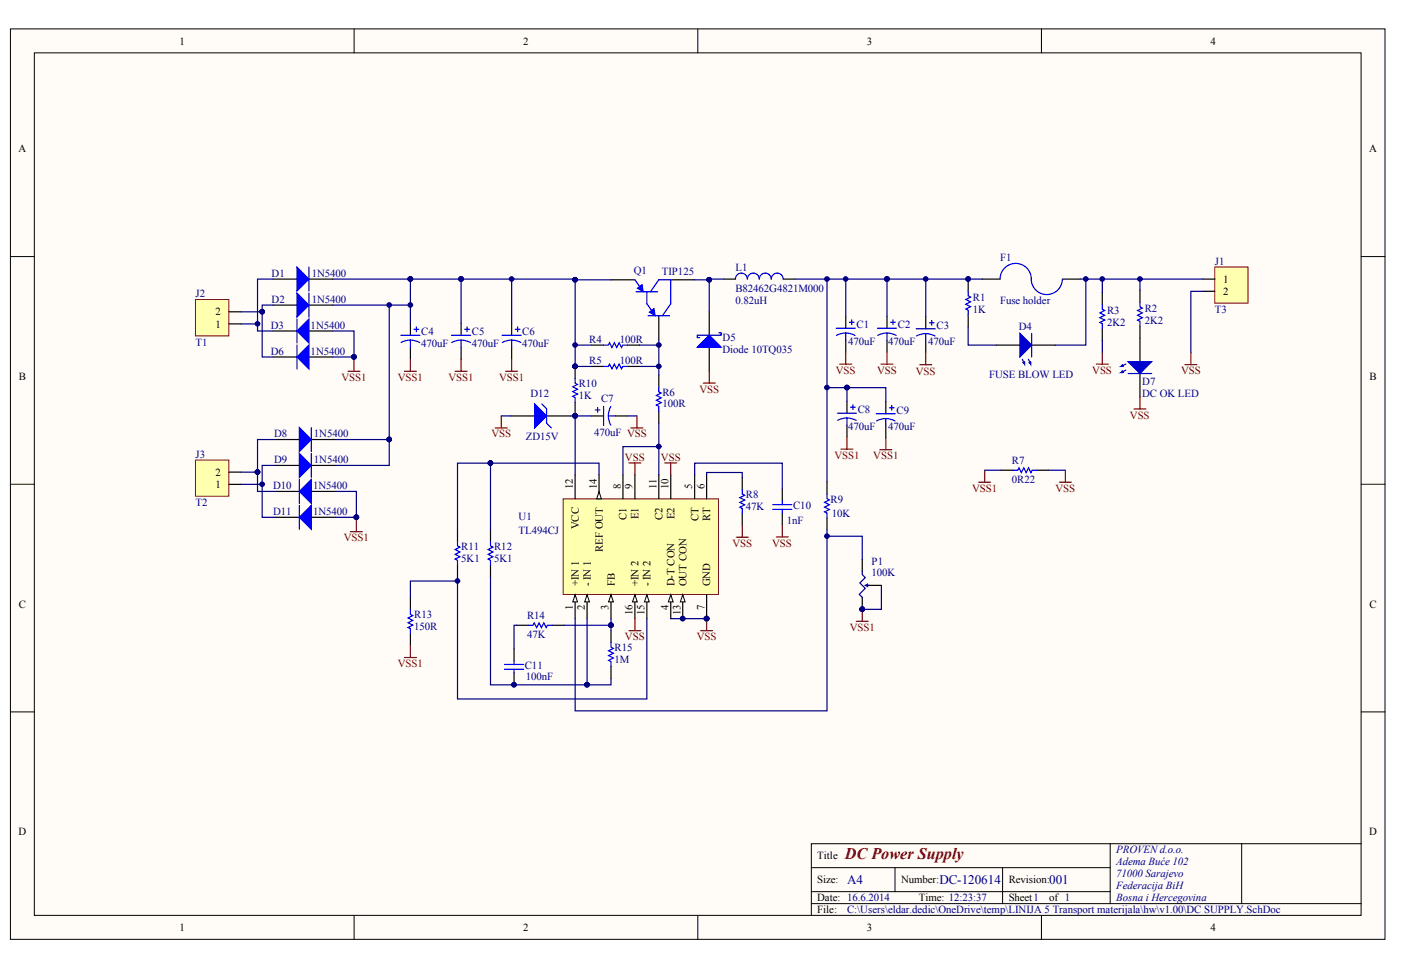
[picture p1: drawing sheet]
<svg xmlns="http://www.w3.org/2000/svg" width="289mm" height="200mm" viewBox="0 0 289 200" stroke-linecap="round" stroke-linejoin="round" font-family="sans-serif">
<defs><g id="words">
<text font-size="3.3" fill="#800000" x="174.2" y="177.2">DC Power Supply</text>
<g font-size="2.7" fill="#000080">
<text x="174.7" y="182.3">A4</text>
<text x="193.7" y="182.3">DC-120614</text>
<text x="216.4" y="182.3">001</text>
</g>
<g font-size="2.2">
<text x="37" y="9.2">1</text>
<text x="107.9" y="9.2">2</text>
<text x="178.8" y="9.2">3</text>
<text x="249.6" y="9.2">4</text>
<text x="3.8" y="31.4">A</text>
<text x="282.4" y="31.4">A</text>
<text x="252.2" y="58.3">1</text>
<text x="44.4" y="65">2</text>
<text x="252.2" y="60.8">2</text>
<text x="44.4" y="67.5">1</text>
<text x="3.9" y="78.4">B</text>
<text x="282.5" y="78.4">B</text>
<text x="44.4" y="100.6">1</text>
<text x="44.4" y="98.1">2</text>
<text x="118.1" y="100.9" transform="rotate(-90 118.1 100.9)">12</text>
<text x="123.1" y="100.9" transform="rotate(-90 123.1 100.9)">14</text>
<text x="128" y="100.9" transform="rotate(-90 128 100.9)">8</text>
<text x="130.5" y="100.9" transform="rotate(-90 130.5 100.9)">9</text>
<text x="135.4" y="100.9" transform="rotate(-90 135.4 100.9)">11</text>
<text x="137.9" y="100.9" transform="rotate(-90 137.9 100.9)">10</text>
<text x="142.8" y="100.9" transform="rotate(-90 142.8 100.9)">5</text>
<text x="145.3" y="100.9" transform="rotate(-90 145.3 100.9)">6</text>
<text x="129.2" y="107.2" transform="rotate(-90 129.2 107.2)">C1</text>
<text x="131.7" y="107.1" transform="rotate(-90 131.7 107.1)">E1</text>
<text x="136.6" y="107.2" transform="rotate(-90 136.6 107.2)">C2</text>
<text x="139.1" y="107.1" transform="rotate(-90 139.1 107.1)">E2</text>
<text x="144" y="107.5" transform="rotate(-90 144 107.5)">CT</text>
<text x="146.5" y="107.5" transform="rotate(-90 146.5 107.5)">RT</text>
<text x="119.4" y="109.2" transform="rotate(-90 119.4 109.2)">VCC</text>
<text x="124.3" y="113.8" transform="rotate(-90 124.3 113.8)">REF OUT</text>
<text x="3.9" y="125.3">C</text>
<text x="118.1" y="125.7" transform="rotate(-90 118.1 125.7)">1</text>
<text x="119.4" y="120.9" transform="rotate(-90 119.4 120.9)">+IN 1</text>
<text x="120.6" y="125.7" transform="rotate(-90 120.6 125.7)">2</text>
<text x="121.8" y="120.9" transform="rotate(-90 121.8 120.9)">- IN 1</text>
<text x="125.5" y="125.7" transform="rotate(-90 125.5 125.7)">3</text>
<text x="126.8" y="120.9" transform="rotate(-90 126.8 120.9)">FB</text>
<text x="131.7" y="120.9" transform="rotate(-90 131.7 120.9)">+IN 2</text>
<text x="134.2" y="120.9" transform="rotate(-90 134.2 120.9)">- IN 2</text>
<text x="137.9" y="125.7" transform="rotate(-90 137.9 125.7)">4</text>
<text x="139.1" y="120.9" transform="rotate(-90 139.1 120.9)">D-T CON</text>
<text x="141.5" y="120.9" transform="rotate(-90 141.5 120.9)">OUT CON</text>
<text x="145.3" y="125.7" transform="rotate(-90 145.3 125.7)">7</text>
<text x="146.5" y="120.9" transform="rotate(-90 146.5 120.9)">GND</text>
<text x="282.5" y="125.3">C</text>
<text x="130.5" y="126.8" transform="rotate(-90 130.5 126.8)">16</text>
<text x="132.9" y="126.8" transform="rotate(-90 132.9 126.8)">15</text>
<text x="140.3" y="126.8" transform="rotate(-90 140.3 126.8)">13</text>
<text x="3.8" y="172.3">D</text>
<text x="282.4" y="172.3">D</text>
<text x="168.5" y="177.2">Title</text>
<text x="168.5" y="182.2">Size:</text>
<text x="168.5" y="185.9">Date: 16.6.2014</text>
<text x="185.8" y="182.2">Number:</text>
<text x="189.5" y="185.9">Time: 12:23:37</text>
<text x="208" y="182.2">Revision:</text>
<text x="208" y="185.9">Sheet1</text>
<text x="216.4" y="185.9">of 1</text>
<text x="168.5" y="188.3">File:</text>
<text x="37" y="192">1</text>
<text x="107.9" y="192">2</text>
<text x="178.8" y="192">3</text>
<text x="249.6" y="192">4</text>
</g>
<g font-size="2.2" fill="#000080">
<text x="206.2" y="53.8">F1</text>
<text x="56" y="57.1">D1</text>
<text x="64.3" y="57.1">1N5400</text>
<text x="130.7" y="56.5">Q1</text>
<text x="136.5" y="56.7">TIP125</text>
<text x="151.7" y="55.9">L1</text>
<text x="250.5" y="54.6">J1</text>
<text x="40.3" y="61.3">J2</text>
<text x="56" y="62.4">D2</text>
<text x="64.3" y="62.4">1N5400</text>
<text x="151.7" y="62.8">0.82uH</text>
<text x="151.7" y="60.3">B82462G4821M000</text>
<text x="200.6" y="62.1">R1</text>
<text x="200.6" y="64.5">1K</text>
<text x="206.2" y="62.8">Fuse holder</text>
<text x="228.3" y="64.8">R3</text>
<text x="236.1" y="64.4">R2</text>
<text x="250.5" y="64.6">T3</text>
<text x="40.3" y="71.3">T1</text>
<text x="55.8" y="67.8">D3</text>
<text x="64.1" y="67.8">1N5400</text>
<text x="86.9" y="69.2">C4</text>
<text x="86.9" y="71.6">470uF</text>
<text x="97.3" y="69.2">C5</text>
<text x="97.3" y="71.6">470uF</text>
<text x="107.7" y="69.2">C6</text>
<text x="107.7" y="71.6">470uF</text>
<text x="121.5" y="70.7">R4</text>
<text x="127.8" y="70.7">100R</text>
<text x="149" y="70.4">D5</text>
<text x="174.9" y="71.2">470uF</text>
<text x="176.6" y="67.7">C1</text>
<text x="183.2" y="71.2">470uF</text>
<text x="185.2" y="67.7">C2</text>
<text x="191.4" y="71.2">470uF</text>
<text x="193.1" y="67.8">C3</text>
<text x="210.1" y="68">D4</text>
<text x="228.3" y="67.3">2K2</text>
<text x="236.1" y="66.8">2K2</text>
<text x="55.8" y="73.1">D6</text>
<text x="64.1" y="73.1">1N5400</text>
<text x="121.5" y="75.1">R5</text>
<text x="127.8" y="75.1">100R</text>
<text x="149" y="72.8">Diode 10TQ035</text>
<text x="204" y="78">FUSE BLOW LED</text>
<text x="109.4" y="81.9">D12</text>
<text x="119.4" y="79.8">R10</text>
<text x="119.4" y="82.2">1K</text>
<text x="124" y="82.8">C7</text>
<text x="136.6" y="81.6">R6</text>
<text x="235.6" y="79.5">D7</text>
<text x="235.6" y="81.9">DC OK LED</text>
<text x="122.5" y="90">470uF VSS</text>
<text x="136.6" y="84">100R</text>
<text x="174.9" y="88.7">470uF</text>
<text x="176.9" y="85.2">C8</text>
<text x="183.2" y="88.7">470uF</text>
<text x="184.9" y="85.3">C9</text>
<text x="40.3" y="94.4">J3</text>
<text x="56.5" y="90.1">D8</text>
<text x="56.5" y="95.5">D9</text>
<text x="64.7" y="90.1">1N5400</text>
<text x="64.7" y="95.5">1N5400</text>
<text x="108.4" y="90.6">ZD15V</text>
<text x="208.7" y="95.7">R7</text>
<text x="56.3" y="100.8">D10</text>
<text x="64.6" y="100.8">1N5400</text>
<text x="208.7" y="99.7">0R22</text>
<text x="40.3" y="104.4">T2</text>
<text x="56.3" y="106.2">D11</text>
<text x="64.6" y="106.2">1N5400</text>
<text x="107" y="107.2">U1</text>
<text x="153.8" y="102.6">R8</text>
<text x="153.8" y="105.1">47K</text>
<text x="163.6" y="105.1">C10</text>
<text x="171.3" y="103.6">R9</text>
<text x="171.5" y="106.7">10K</text>
<text x="95.1" y="113.3">R11</text>
<text x="101.9" y="113.3">R12</text>
<text x="107" y="110.1">TL494CJ</text>
<text x="162.3" y="108.1">1nF</text>
<text x="95.1" y="115.8">5K1</text>
<text x="101.9" y="115.8">5K1</text>
<text x="179.8" y="116.4">P1</text>
<text x="179.8" y="118.8">100K</text>
<text x="85.4" y="127.4">R13</text>
<text x="85.4" y="129.9">150R</text>
<text x="108.7" y="127.7">R14</text>
<text x="108.7" y="131.7">47K</text>
<text x="126.7" y="134.2">R15</text>
<text x="126.7" y="136.7">1M</text>
<text x="108.2" y="138">C11</text>
<text x="108.4" y="140.3">100nF</text>
<text x="230.2" y="176">PROVEN d.o.o.</text>
<text x="230.2" y="178.4">Adema Buće 102</text>
<text x="230.2" y="180.9">71000 Sarajevo</text>
<text x="230.2" y="183.4">Federacija BiH</text>
<text x="230.2" y="185.9">Bosna i Hercegovina</text>
<text x="174.7" y="188.3">C:\Users\eldar.dedic\OneDrive\temp\LINIJA 5 Transport materijala\hw\v1.00\DC SUPPLY.SchDoc</text>
</g>
<g font-size="2.2" fill="#800000">
<text x="172.4" y="77.1">VSS</text>
<text x="180.9" y="77.1">VSS</text>
<text x="188.9" y="77.2">VSS</text>
<text x="225.3" y="77.1">VSS</text>
<text x="243.6" y="77.2">VSS</text>
<text x="70.4" y="78.5">VSS1</text>
<text x="82" y="78.5">VSS1</text>
<text x="92.5" y="78.5">VSS1</text>
<text x="102.9" y="78.5">VSS1</text>
<text x="144.2" y="81">VSS</text>
<text x="233" y="86.3">VSS</text>
<text x="101.4" y="90.2">VSS</text>
<text x="128.9" y="95">VSS</text>
<text x="136.3" y="95">VSS</text>
<text x="172.1" y="94.6">VSS1</text>
<text x="180.1" y="94.7">VSS1</text>
<text x="200.5" y="101.4">VSS1</text>
<text x="217.7" y="101.4">VSS</text>
<text x="70.9" y="111.6">VSS1</text>
<text x="151" y="112.8">VSS</text>
<text x="159.3" y="112.7">VSS</text>
<text x="175.2" y="130.1">VSS1</text>
<text x="82" y="137.6">VSS1</text>
<text x="128.9" y="132">VSS</text>
<text x="143.7" y="132">VSS</text>
</g>
</g></defs>
<g fill="#fffcf8" stroke="#000" stroke-width=".21">
<path d="M2.2 6h283.4v187.7h-283.4z"/>
<path d="M7.1 10.9h273.6v177.9h-273.6z"/>
</g>
<g fill="none" stroke="#000" stroke-width=".21">
<path d="M73 6v4.9M143.9 6v4.9M214.8 6v4.9M2.2 52.9h4.9M280.7 52.9h5M2.2 99.9h4.9M280.7 99.9h5M2.2 146.8h4.9M280.7 146.8h5M167.3 178.9h61.7M184.6 178.9v5M206.8 178.9v7.4"/>
<path d="M229 174v12.3M256.1 174h-88.8v14.8M280.7 174h-24.6v12.3M73 188.8v5M143.9 188.8v5M167.3 186.3h113.4M167.3 183.9h61.7M214.8 188.8v5"/>
</g>
<path d="M116.1 102.9h32.1v19.7h-32.1z" fill="#ffffb0" stroke="#800000" stroke-width=".21"/>
<path d="M118.6 97.9v5M138.3 97.9v5M138.3 122.6v5" fill="none" stroke="#000" stroke-width=".25"/>
<path d="M138.3 122.6l.5 1.5h-1z" fill="#fffcf8" stroke="#000" stroke-width=".21"/>
<path d="M140.8 122.6v5" fill="none" stroke="#000" stroke-width=".25"/>
<path d="M140.8 122.6l.5 1.5h-1z" fill="#fffcf8" stroke="#000" stroke-width=".21"/>
<circle cx="140.8" cy="127.6" r=".48" fill="#000080" stroke="#000080" stroke-width=".21"/>
<path d="M145.7 97.9v5M133.4 122.6v5" fill="none" stroke="#000" stroke-width=".25"/>
<path d="M133.4 122.6l.5 1.5h-1z" fill="#fffcf8" stroke="#000" stroke-width=".21"/>
<path d="M130.9 122.6v5" fill="none" stroke="#000" stroke-width=".25"/>
<path d="M130.9 122.6l.5 1.5h-1z" fill="#fffcf8" stroke="#000" stroke-width=".21"/>
<path d="M118.6 122.6v5" fill="none" stroke="#000" stroke-width=".25"/>
<path d="M118.6 122.6l.5 1.5h-1z" fill="#fffcf8" stroke="#000" stroke-width=".21"/>
<path d="M121.1 122.6v5" fill="none" stroke="#000" stroke-width=".25"/>
<path d="M121.1 122.6l.5 1.5h-1z" fill="#fffcf8" stroke="#000" stroke-width=".21"/>
<path d="M126 122.6v5" fill="none" stroke="#000" stroke-width=".25"/>
<path d="M126 122.6l.5 1.5h-1z" fill="#fffcf8" stroke="#000" stroke-width=".21"/>
<path d="M123.5 97.9v5M128.5 97.9v5M130.9 97.9v5M135.9 97.9v5M145.7 122.6v5" fill="none" stroke="#000" stroke-width=".25"/>
<circle cx="145.7" cy="127.6" r=".48" fill="#000080" stroke="#000080" stroke-width=".21"/>
<path d="M123.5 101.4l.5 1.5h-1z" fill="#fffcf8" stroke="#000" stroke-width=".21"/>
<g fill="none" stroke="#000" stroke-width=".25">
<path d="M56.3 57.6h4.9M63.7 57.6h4.9M126 57.7h4.9M138.3 57.7h5M149.2 57.6h2.5M161.5 57.6h2.5M56.3 62.9h4.9M56.3 73.6h4.9M56.3 68.3h4.9M63.7 62.9h4.9M63.7 73.6h4.9M63.7 68.3h4.9"/>
<path d="M84.6 66.7v2.4M84.6 71.6v2.5M95.1 66.7v2.4M95.1 71.6v2.5M105.5 66.7v2.4M105.5 71.6v2.5M122 71.2h2.5M122 75.6h2.5M129.4 71.2h2.5M129.4 75.6h2.5M135.9 65.1v5M135.9 77.3v2.5"/>
<path d="M174.4 65.2v2.5M174.4 70.2v2.4M182.9 65.2v2.5M182.9 70.2v2.4M190.9 65.3v2.5M190.9 70.3v2.4M135.9 84.8v2.4M143.3 97.9v5M153.1 98.4v2.5M94.4 109.1v2.5M94.4 116.5v2.5M101.2 109.1v2.5"/>
<path d="M101.2 116.5v2.5M153.1 105.8v2.5M161.3 100.8v2.5M161.3 105.8v2.5M106 133.8v2.5M106 138.7v2.5M106.5 128.9h2.4M113.9 128.9h2.4M126 130v2.5M126 137.4v2.5"/>
</g>
<g fill="#000080" stroke="#000080" stroke-width=".21">
<circle cx="140.8" cy="127.6" r=".48"/>
<circle cx="145.7" cy="127.6" r=".48"/>
<circle cx="118.6" cy="71.1" r=".48"/>
<circle cx="95.1" cy="57.5" r=".48"/>
<circle cx="105.5" cy="57.5" r=".48"/>
<circle cx="101.1" cy="95.5" r=".47"/>
<circle cx="121.1" cy="141.2" r=".48"/>
<circle cx="106" cy="141.2" r=".48"/>
<circle cx="126" cy="128.9" r=".48"/>
<circle cx="84.6" cy="57.5" r=".48"/>
<circle cx="84.6" cy="62.9" r=".48"/>
<circle cx="73" cy="73.6" r=".48"/>
</g>
<g fill="none" stroke="#00f" stroke-width=".25">
<path d="M63.7 55.1v4.9M130.9 57.7l1.3 1.7M154.1 57.6a1.22 1.22 0 0 0-1.2-1.3 1.22 1.22 0 0 0-1.2 1.3M161.5 57.6a1.23 1.23 0 0 0-1.2-1.3 1.23 1.23 0 0 0-1.3 1.3 1.23 1.23 0 0 0-1.2-1.3 1.23 1.23 0 0 0-1.2 1.3 1.22 1.22 0 0 0-1.2-1.3 1.22 1.22 0 0 0-1.3 1.3M61.2 65.8v4.9M61.2 71.1v5M63.7 60.4v5M82.7 69.1h3.9M84.6 70.1l1.2 .2 .8 .3M84.6 70.1l-.8 .1-1.1 .4M84.6 70.1v1.5M85.4 67.9h1"/>
<path d="M85.9 67.4v1M93.1 69.1h4M95.1 70.1l.8 .1 1.1 .4M95.1 70.1l-1.2 .2-.7 .3M95.1 70.1v1.5M95.8 67.9h1M96.3 67.4v1M103.5 69.1h4M105.5 70.1l.8 .1 1.1 .4M105.5 70.1l-1.2 .2-.7 .3M105.5 70.1v1.5M106.3 67.9h.9"/>
<path d="M106.8 67.4v1M124.5 71.2h1l.2-.5 .5 1 .5-1 .5 1 .5-1 .5 1 .2-.5h1M124.5 75.6h1l.2-.5 .5 1 .5-1 .5 1 .5-1 .5 1 .2-.5h1M131.2 60.2h4.4M133.4 60.2v2.4l1.2 1.8M133.6 65.1h4.5M134.1 60.2l1.8-2.5h2.4v4.9l-1.7 2.5M135.9 79.8v1l.5 .3-1 .4 1 .5-1 .5 1 .5-1 .5 .5 .3v1M172.4 67.7h4M174.4 68.7l.8 .1 1.1 .4M174.4 68.7h-.8l-1.1 .5M174.4 68.7v1.5"/>
<path d="M175.2 66.4h.9M175.7 66v.9M181 67.7h3.9M182.9 68.7l.8 .1 1.1 .4M182.9 68.7l-.8 .1-1.1 .4M182.9 68.7v1.5M183.7 66.4h1M184.2 66v.9M188.9 67.8h4M190.9 68.8l1.2 .2 .7 .3M190.9 68.8l-.8 .1-1.1 .4M190.9 68.8v1.5"/>
<path d="M191.7 66.6h.9M192.1 66.1v1M94.4 111.6v1l.4 .2-.9 .5 .9 .5-.9 .5 .9 .5-.9 .5 .5 .2v1M101.2 111.6v1l.4 .2-.9 .5 .9 .5-.9 .5 .9 .5-.9 .5 .5 .2v1M153.1 100.9v1l.5 .2-1 .5 1 .5-1 .5 1 .5-1 .5 .5 .2v1M159.4 104.1h3.9M159.4 105h3.9M161.3 103.3v.8M161.3 105v.8M104 138h4M104 137h4M106 136.3v.7"/>
<path d="M106 138v.7M108.9 128.9h1l.3-.5 .5 1 .5-1 .5 1 .4-1 .5 1 .3-.5h1M126 132.5v1l.5 .2-1 .5 1 .5-1 .5 1 .5-1 .5 .5 .2v1"/>
</g>
<g fill="#00f" stroke="#00f" stroke-width=".21">
<path d="M133.9 64.4l1-.8 .2 1.5z"/>
<path d="M131.4 59.4l1-.7 .3 1.5z"/>
</g>
<g fill="none" stroke="#000080" stroke-width=".25">
<path d="M68.6 57.6h26.5v9.1M84.6 57.6v9.1M105.5 57.6v9.1M68.6 68.3h4.4v5.3M68.6 62.9h16M118.6 71.2h3.4M101.2 95.5h-6.8v13.6M101.2 95.5h22.3v2.4M101.2 95.5v13.6M143.3 97.9v-2.4h18v5.3M145.7 97.9v-.5h7.4v1M94.4 119v25.1h39v-16.5"/>
<path d="M101.2 119v22.2h19.9M106.5 128.9h-.5v4.9M116.3 128.9h9.7M121.1 127.6v13.6M126 139.9v1.3h-4.9M126 127.6v2.4M138.3 127.6h7.4"/>
</g>
<g fill="none" stroke="#800000" stroke-width=".25">
<path d="M71.8 76.6h2.4M73 74.1v2.5M83.4 76.6h2.5M84.6 74.1v2.5M93.9 76.6h2.4M95.1 74.1v2.5M104.3 76.6h2.5M105.5 74.1v2.5M129.7 95.5h2.5M130.9 95.5v2.4M137.1 95.5h2.5M138.3 95.5v2.4"/>
<path d="M151.8 110.8h2.5M153.1 108.3v2.5M160.1 110.7h2.5M161.3 108.3v2.4M129.7 130.1h2.5M130.9 127.6v2.5M144.5 130.1h2.5M145.7 127.6v2.5"/>
</g>
<g fill="#00f" stroke="#00f" stroke-width=".25">
<path d="M61.2 55.1l2.5 2.5-2.5 2.4z"/>
<path d="M61.2 60.4l2.5 2.5-2.5 2.5z"/>
<path d="M63.7 71.1v5l-2.5-2.5z"/>
<path d="M63.7 65.8v4.9l-2.5-2.4z"/>
</g>
<path d="M40.3 61.8h6.9v7.5h-6.9z" fill="#ffffb0" stroke="#800000" stroke-width=".21"/>
<path d="M47.2 66.8h2.5M47.2 64.3h2.5M56.8 90.6h4.9M56.8 96h4.9M64.2 90.6h4.9M64.2 96h4.9M56.8 106.7h4.9M56.8 101.3h4.9M64.2 106.7h4.9M64.2 101.3h4.9" fill="none" stroke="#000" stroke-width=".25"/>
<g fill="#00f" stroke="#00f" stroke-width=".25">
<path d="M61.7 88.2l2.5 2.4-2.5 2.5z"/>
<path d="M61.7 93.5l2.5 2.5-2.5 2.4z"/>
<path d="M64.2 104.2v4.9l-2.5-2.4z"/>
<path d="M64.2 98.9v4.9l-2.5-2.5z"/>
</g>
<path d="M61.7 98.9v4.9M64.2 88.2v4.9M64.2 93.5v4.9M61.7 104.2v4.9" fill="none" stroke="#00f" stroke-width=".25"/>
<path d="M72.3 109.6h2.4M73.5 107.2v2.4" fill="none" stroke="#800000" stroke-width=".25"/>
<path d="M68.6 73.6h4.4v.5M69.1 101.3h4.4v5.4M69.1 106.7h4.4M73.5 106.7v.5" fill="none" stroke="#000080" stroke-width=".25"/>
<g fill="#000080" stroke="#000080" stroke-width=".21">
<circle cx="73.5" cy="106.7" r=".48"/>
<circle cx="73" cy="73.6" r=".48"/>
</g>
<path d="M40.3 94.9h6.9v7.4h-6.9z" fill="#ffffb0" stroke="#800000" stroke-width=".21"/>
<path d="M47.2 99.9h2.5M47.2 97.4h2.5M84.6 123.2v2.5M84.6 130.6v2.5" fill="none" stroke="#000" stroke-width=".25"/>
<g fill="none" stroke="#000080" stroke-width=".25">
<path d="M56.3 57.6h-3.2v10.7h3.2M164 57.6h18.9v7.6M174.4 57.6v7.6M49.7 66.8h3.4M49.7 64.3h4.4M54.1 64.3v9.3h2.2M56.3 62.9h-2.2v1.4M80.3 62.9v27.7M49.7 99.9h4.4M49.7 97.4h3.4M53.1 97.4v3.9h3.7M56.8 96h-2.7v10.7h2.7"/>
<path d="M56.8 90.6h-3.7v6.8M69.1 90.6h11.2M80.3 90.6v5.4h-11.2M94.4 119.8h-9.8v3.4"/>
</g>
<g fill="#000080" stroke="#000080" stroke-width=".21">
<circle cx="53.1" cy="66.8" r=".48"/>
<circle cx="54.1" cy="64.3" r=".48"/>
<circle cx="53.1" cy="97.3" r=".48"/>
<circle cx="54.1" cy="99.9" r=".48"/>
<circle cx="80.3" cy="90.6" r=".48"/>
<circle cx="80.3" cy="62.9" r=".48"/>
<circle cx="94.3" cy="119.8" r=".48"/>
<circle cx="182.9" cy="57.5" r=".48"/>
<circle cx="174.4" cy="57.5" r=".47"/>
</g>
<path d="M84.6 125.7v1l.5 .2-1 .5 1 .5-1 .5 1 .5-1 .5 .5 .3v.9" fill="none" stroke="#00f" stroke-width=".25"/>
<path d="M173.2 75.1h2.5M174.4 72.6v2.5M181.7 75.1h2.5M182.9 72.6v2.5M189.7 75.2h2.4M190.9 72.7v2.5M83.4 135.6h2.5M84.6 133.1v2.5" fill="none" stroke="#800000" stroke-width=".25"/>
<path d="M250.5 55.1h6.9v7.4h-6.9z" fill="#ffffb0" stroke="#800000" stroke-width=".21"/>
<g fill="none" stroke="#000" stroke-width=".25">
<path d="M199.7 57.6v2.4M202.6 57.6h3.7M219.1 57.6h3.7M235.1 59.8v2.5M248 57.6h2.5M118.6 75.6v2.4M146.3 64.2v4.9M146.3 71.6v4.9M199.7 65v2.4M205.5 71.2h4.8M212.8 71.2h4.8M227.3 60.3v2.5"/>
<path d="M227.3 67.7v2.5M235.1 67.2v7.4M235.1 77v4.9M248 60.1h2.5M105.3 85.8h5M112.7 85.8h4.9M118.6 83v2.4M122 85.8h2.5M126.9 85.8h2.5M170.5 99.4v2.5M174.7 82.7v2.5M174.7 87.7v2.4"/>
<path d="M182.7 82.9v2.4M182.7 87.8v2.5M206.4 97h2.5M213.8 97h2.5M170.5 106.8v2.5M177.8 115.4v2.5M177.8 123.2v2.5M179.3 120.7h2.5"/>
</g>
<g fill="none" stroke="#00f" stroke-width=".25">
<path d="M206.2 57.5a3.2 3.2 0 0 1 3.3-3.2 3.2 3.2 0 0 1 3.2 3.3 3.2 3.2 0 0 0 3.1 3.1 3.2 3.2 0 0 0 3.3-3.1M118.6 78v1l.5 .3-1 .5 1 .5-1 .5 1 .4-1 .5 .5 .3v1M148.2 68.6h.5v.5h-4.9v.5h.5M199.7 60v1l.5 .3-1 .5 1 .4-1 .5 1 .5-1 .5 .5 .3v1M227.3 62.8v1l.5 .2-1 .5 1 .5-1 .5 1 .5-1 .5 .5 .2v1M235.1 62.3v1l.5 .2-1 .5 1 .5-1 .5 1 .5-1 .5 .5 .3v.9M111.7 83.3l1 1v3l1 .9M122.7 84.5h1M123.2 84v1M124.5 83.8v3.9M125.5 85.8h1.4M125.5 85.8l.1 1.1 .4 .8"/>
<path d="M126 83.8l-.4 .8-.1 1.2M172.7 85.2h3.9M174.7 86.2l1.1 .2 .8 .3M174.7 86.2l-.8 .1-1.2 .4M174.7 86.2v1.5M175.4 84h1M175.9 83.5v1M180.7 85.3h4M182.7 86.3l.8 .1 1.1 .4M182.7 86.3l-.8 .1-1.1 .4M182.7 86.3v1.5M183.4 84.1h1"/>
<path d="M183.9 83.6v1M208.9 97h1l.2-.5 .5 1 .5-1 .5 1 .5-1 .5 1 .3-.5h.9M170.5 101.9v.9l.5 .3-.9 .5 .9 .5-.9 .5 .9 .5-.9 .5 .4 .2v1"/>
</g>
<g fill="none" stroke="#000080" stroke-width=".25">
<path d="M95.1 57.6h23.5v.1M118.6 57.7v17.9h3.4M118.6 57.7h7.4M143.3 57.7h3M146.3 57.7v6.5M149.2 57.6h-2.9v.1M170.5 57.6v41.8M182.9 57.6h19.7M190.9 57.6v7.7M222.8 57.6h25.2M223.9 57.6v13.6h-6.3M227.3 57.6v2.7"/>
<path d="M235.1 57.6v2.2M131.9 75.6h4M131.9 71.2h4M135.9 70.1v7.2M170.5 79.9h4.2M174.7 79.9h8v3M174.7 79.9v2.8M199.7 67.4v3.8h5.8M227.3 70.2v2.4M248 60.1h-2.4v12.6M103.4 85.8h1.9M117.6 85.8h4.4"/>
<path d="M118.6 85.4v12.5M129.4 85.8h2M135.9 92.1h-7.4v5.8M135.9 87.2v10.7M203.1 97h3.3M216.3 97h3.4M170.5 109.3v37.3h-51.9v-19M170.5 110.6h7.3v4.8M181.8 120.7v5h-4"/>
</g>
<g fill="#000080" stroke="#000080" stroke-width=".21">
<circle cx="182.9" cy="57.5" r=".48"/>
<circle cx="190.9" cy="57.5" r=".48"/>
<circle cx="227.3" cy="57.5" r=".48"/>
<circle cx="199.7" cy="57.5" r=".48"/>
<circle cx="223.9" cy="57.5" r=".48"/>
<circle cx="235.1" cy="57.5" r=".48"/>
<circle cx="174.7" cy="79.9" r=".48"/>
<circle cx="177.8" cy="125.6" r=".48"/>
<circle cx="170.5" cy="110.6" r=".48"/>
<circle cx="118.6" cy="75.5" r=".48"/>
<circle cx="170.5" cy="79.9" r=".48"/>
<circle cx="170.5" cy="57.5" r=".48"/>
<circle cx="135.9" cy="71.1" r=".48"/>
<circle cx="135.9" cy="75.5" r=".48"/>
<circle cx="135.9" cy="92.1" r=".48"/>
<circle cx="118.6" cy="57.7" r=".48"/>
<circle cx="146.3" cy="57.7" r=".48"/>
<circle cx="95.1" cy="57.5" r=".48"/>
<circle cx="118.6" cy="85.7" r=".48"/>
</g>
<g fill="none" stroke="#800000" stroke-width=".25">
<path d="M145 79h2.5M146.3 76.5v2.5M226.1 75.1h2.5M227.3 72.6v2.5M244.4 75.2h2.4M245.6 72.7v2.5M102.1 88.2h2.5M103.4 85.8v2.4M130.1 88.2h2.5M131.4 85.8v2.4M173.4 92.6h2.5M174.7 90.1v2.5"/>
<path d="M181.4 92.7h2.5M182.7 90.3v2.4M201.8 99.4h2.5M203.1 97v2.4M218.5 99.4h2.4M219.7 97v2.4M233.9 84.3h2.4M235.1 81.9v2.4M176.6 128.1h2.5M177.8 125.7v2.4"/>
</g>
<g fill="#00f" stroke="#00f" stroke-width=".25">
<path d="M146.3 69.1l2.4 2.5h-4.9z"/>
<path d="M110.3 83.3l2.4 2.5-2.4 2.4z"/>
</g>
<path d="M177.8 117.9v.6l.6 .6-1.1 1.1 1.1 1.1-1.2 1.3 .6 .6M178.4 120.7l.5-.2v.5zM178.9 120.7h.4" fill="none" stroke="#0c0087" stroke-width=".25"/>
<path d="M210.8 74.1l.5 1v-.5M210.9 74.8l.4 .3M212.1 74.1l.5 1v-.5M212.2 74.8l.4 .3M212.8 68.7v4.9M231.5 75.2l-.3 .4M231.5 76.4l-.3 .4M232.2 75.1l-1 .5h.5M232.2 76.3l-1 .5h.5M232.6 77h4.9" fill="none" stroke="#0000bf" stroke-width=".25"/>
<g fill="#0000bf" stroke="#0000bf" stroke-width=".25">
<path d="M232.6 74.6h4.9l-2.4 2.4z"/>
<path d="M210.3 68.7l2.5 2.5-2.5 2.4z"/>
</g>
<use href="#words"/>
</svg>
